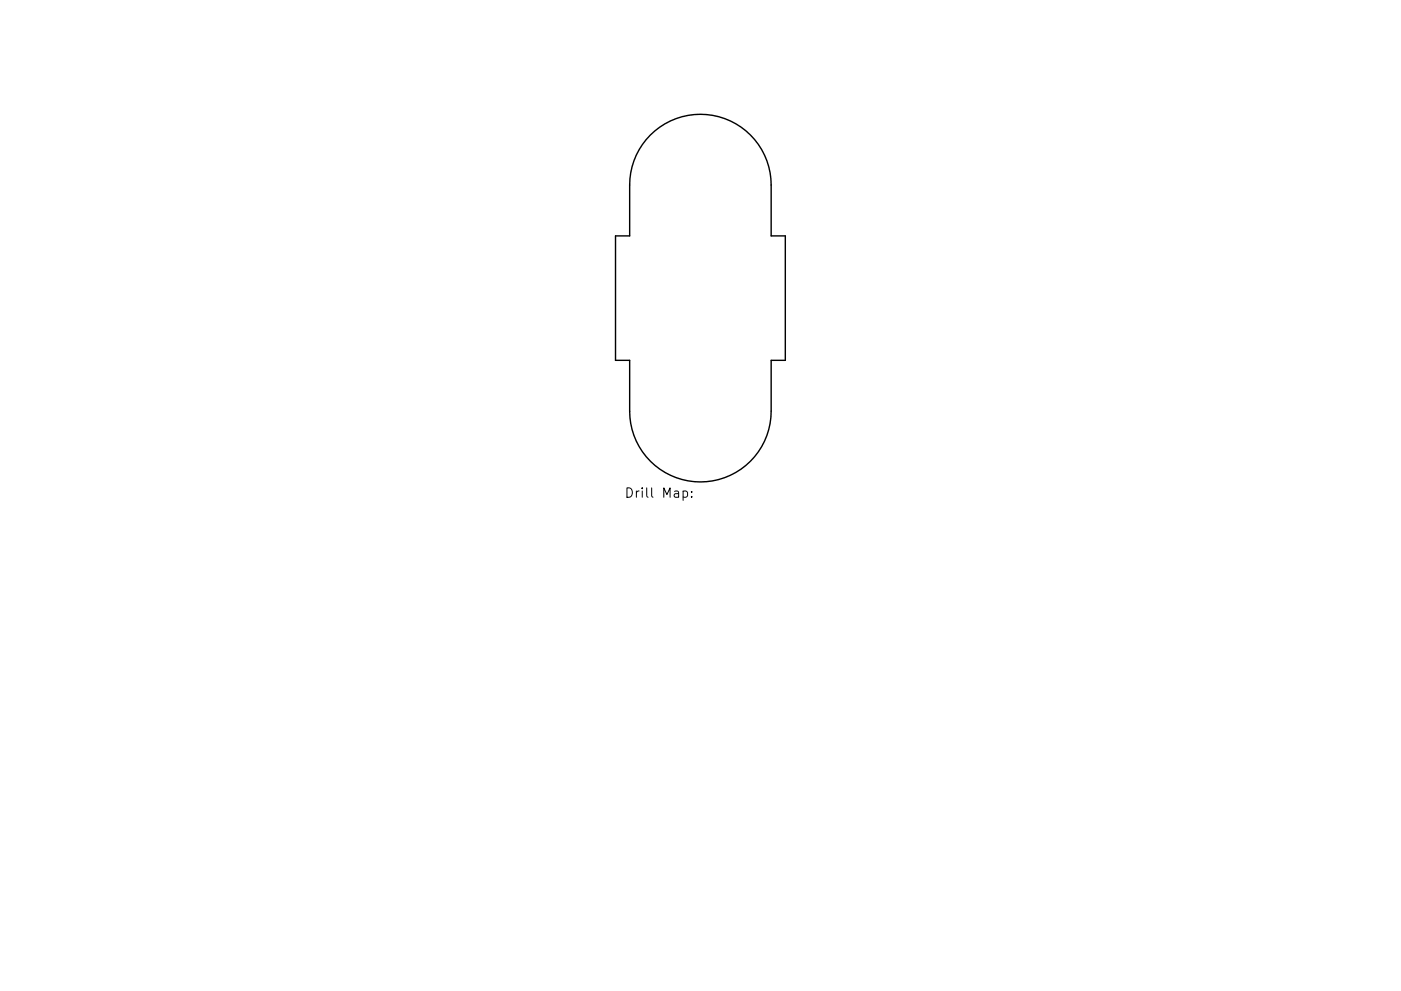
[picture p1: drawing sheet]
<svg xmlns="http://www.w3.org/2000/svg" width="297mm" height="210mm" viewBox="0 0 297 210" stroke-linecap="round" stroke-linejoin="round" font-family="sans-serif">
<defs><g id="words">
<text font-size="2.8" x="132.4" y="105.6">Drill Map:</text>
</g></defs>
<path d="M137.9 28.6a15 15 0 0 1 16.3-3.2 15 15 0 0 1 9.3 13.9v10.8h3v26.4h-3v10.8a15 15 0 0 1-15 15 15 15 0 0 1-15-15v-10.8h-3v-26.4h3v-10.8a15 15 0 0 1 4.4-10.7z" fill="none" stroke="#000" stroke-width=".3"/>
<path d="M144.8 104.3l.6-.1 .4 .4v.5l-.2 .3h-.8M146.6 105.3v.2M146.6 104.3v.2" fill="none" stroke="#000" stroke-width=".21"/>
<use href="#words"/>
</svg>
